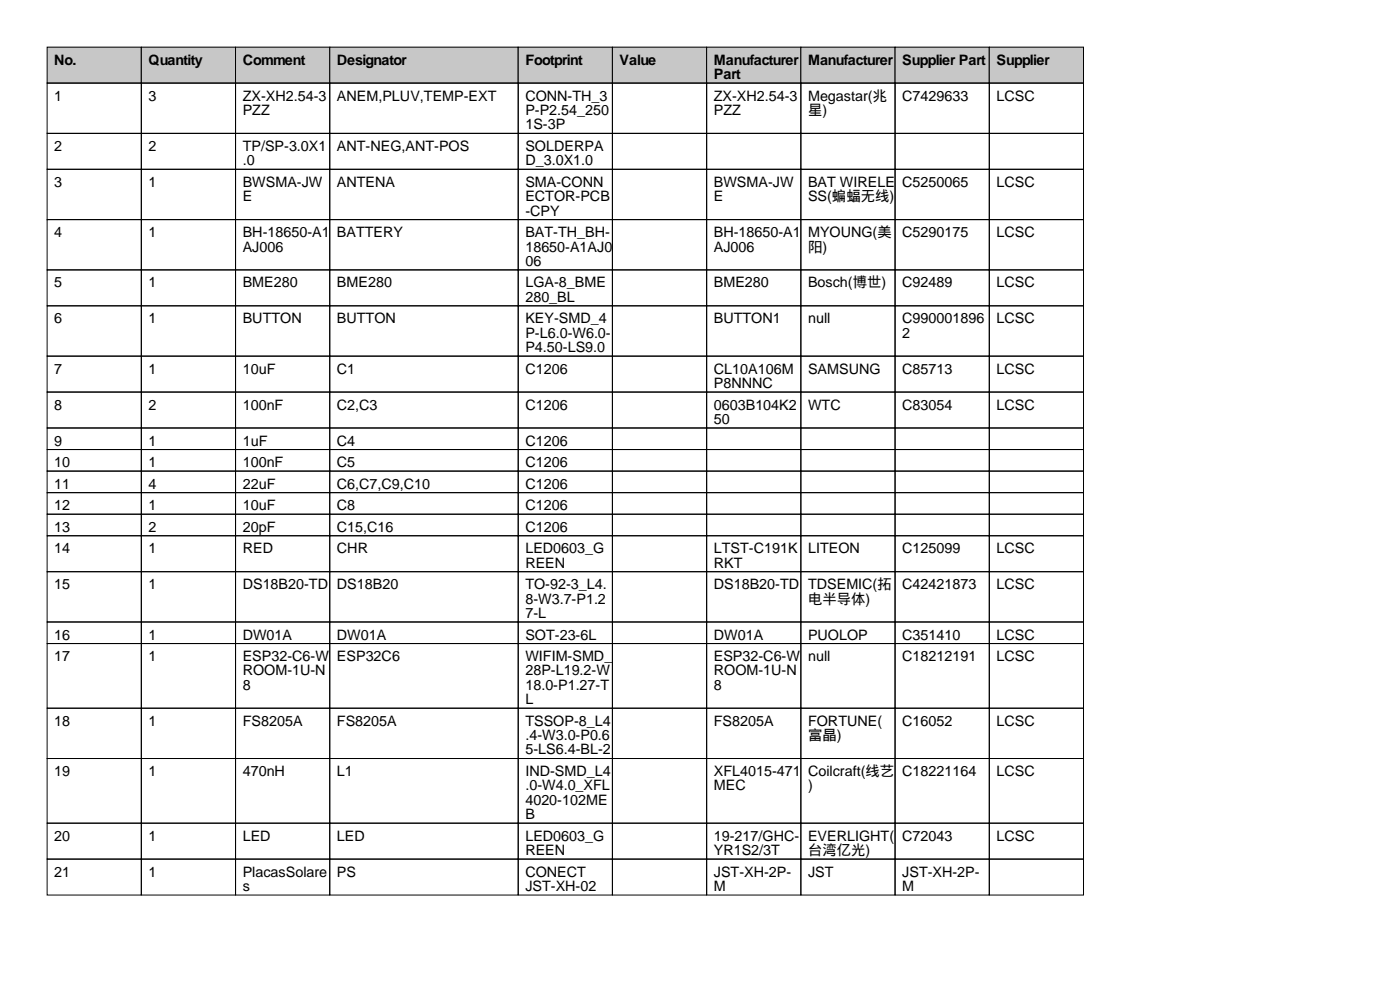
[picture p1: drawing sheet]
<svg xmlns="http://www.w3.org/2000/svg" width="297mm" height="210mm" viewBox="0 0 297 210" stroke-linecap="round" stroke-linejoin="round" font-family="sans-serif">
<defs><g id="words">
<g font-size="3">
<text x="11.5" y="13.7">No.</text>
<text x="31.5" y="13.7">Quantity</text>
<text x="51.5" y="13.7">Comment</text>
<text x="71.5" y="13.7">Designator</text>
<text x="111.5" y="13.7">Footprint</text>
<text x="131.5" y="13.7">Value</text>
<text x="151.5" y="13.7">Manufacturer</text>
<text x="151.5" y="16.8">Part</text>
<text x="171.5" y="13.7">Manufacturer</text>
<text x="191.5" y="13.7">Supplier Part</text>
<text x="211.5" y="13.7">Supplier</text>
<text x="11.5" y="21.3">1</text>
<text x="31.5" y="21.3">3</text>
<text x="51.5" y="21.3">ZX-XH2.54-3</text>
<text x="71.5" y="21.3">ANEM,PLUV,TEMP-EXT</text>
<text x="111.5" y="21.3">CONN-TH_3</text>
<text x="151.5" y="21.3">ZX-XH2.54-3</text>
<text x="171.5" y="21.3">Megastar(兆</text>
<text x="191.5" y="21.3">C7429633</text>
<text x="211.5" y="21.3">LCSC</text>
<text x="51.5" y="24.4">PZZ</text>
<text x="111.5" y="24.4">P-P2.54_250</text>
<text x="111.5" y="27.4">1S-3P</text>
<text x="151.5" y="24.4">PZZ</text>
<text x="171.5" y="24.4">星)</text>
<text x="11.5" y="32">2</text>
<text x="31.5" y="32">2</text>
<text x="51.5" y="32">TP/SP-3.0X1</text>
<text x="51.5" y="35.1">.0</text>
<text x="71.5" y="32">ANT-NEG,ANT-POS</text>
<text x="111.5" y="32">SOLDERPA</text>
<text x="111.5" y="35.1">D_3.0X1.0</text>
<text x="11.5" y="39.6">3</text>
<text x="31.5" y="39.6">1</text>
<text x="51.5" y="39.6">BWSMA-JW</text>
<text x="71.5" y="39.6">ANTENA</text>
<text x="111.5" y="39.6">SMA-CONN</text>
<text x="151.5" y="39.6">BWSMA-JW</text>
<text x="171.5" y="39.6">BAT WIRELE</text>
<text x="191.5" y="39.6">C5250065</text>
<text x="211.5" y="39.6">LCSC</text>
<text x="51.5" y="42.7">E</text>
<text x="111.5" y="42.7">ECTOR-PCB</text>
<text x="111.5" y="45.7">-CPY</text>
<text x="151.5" y="42.7">E</text>
<text x="171.5" y="42.7">SS(蝙蝠无线)</text>
<text x="11.5" y="50.3">4</text>
<text x="31.5" y="50.3">1</text>
<text x="51.5" y="50.3">BH-18650-A1</text>
<text x="51.5" y="53.3">AJ006</text>
<text x="71.5" y="50.3">BATTERY</text>
<text x="111.5" y="50.3">BAT-TH_BH-</text>
<text x="111.5" y="53.3">18650-A1AJ0</text>
<text x="151.5" y="50.3">BH-18650-A1</text>
<text x="151.5" y="53.3">AJ006</text>
<text x="171.5" y="50.3">MYOUNG(美</text>
<text x="171.5" y="53.3">阳)</text>
<text x="191.5" y="50.3">C5290175</text>
<text x="211.5" y="50.3">LCSC</text>
<text x="111.5" y="56.4">06</text>
<text x="11.5" y="61">5</text>
<text x="31.5" y="61">1</text>
<text x="51.5" y="61">BME280</text>
<text x="71.5" y="61">BME280</text>
<text x="111.5" y="61">LGA-8_BME</text>
<text x="111.5" y="64">280_BL</text>
<text x="151.5" y="61">BME280</text>
<text x="171.5" y="61">Bosch(博世)</text>
<text x="191.5" y="61">C92489</text>
<text x="211.5" y="61">LCSC</text>
<text x="11.5" y="68.6">6</text>
<text x="31.5" y="68.6">1</text>
<text x="51.5" y="68.6">BUTTON</text>
<text x="71.5" y="68.6">BUTTON</text>
<text x="111.5" y="68.6">KEY-SMD_4</text>
<text x="111.5" y="71.6">P-L6.0-W6.0-</text>
<text x="151.5" y="68.6">BUTTON1</text>
<text x="171.5" y="68.6">null</text>
<text x="191.5" y="68.6">C990001896</text>
<text x="191.5" y="71.6">2</text>
<text x="211.5" y="68.6">LCSC</text>
<text x="111.5" y="74.7">P4.50-LS9.0</text>
<text x="11.5" y="79.3">7</text>
<text x="31.5" y="79.3">1</text>
<text x="51.5" y="79.3">10uF</text>
<text x="71.5" y="79.3">C1</text>
<text x="111.5" y="79.3">C1206</text>
<text x="151.5" y="79.3">CL10A106M</text>
<text x="151.5" y="82.3">P8NNNC</text>
<text x="171.5" y="79.3">SAMSUNG</text>
<text x="191.5" y="79.3">C85713</text>
<text x="211.5" y="79.3">LCSC</text>
<text x="11.5" y="86.9">8</text>
<text x="31.5" y="86.9">2</text>
<text x="51.5" y="86.9">100nF</text>
<text x="71.5" y="86.9">C2,C3</text>
<text x="111.5" y="86.9">C1206</text>
<text x="151.5" y="86.9">0603B104K2</text>
<text x="151.5" y="89.9">50</text>
<text x="171.5" y="86.9">WTC</text>
<text x="191.5" y="86.9">C83054</text>
<text x="211.5" y="86.9">LCSC</text>
<text x="11.5" y="94.5">9</text>
<text x="31.5" y="94.5">1</text>
<text x="51.5" y="94.5">1uF</text>
<text x="71.5" y="94.5">C4</text>
<text x="111.5" y="94.5">C1206</text>
<text x="11.5" y="99.1">10</text>
<text x="31.5" y="99.1">1</text>
<text x="51.5" y="99.1">100nF</text>
<text x="71.5" y="99.1">C5</text>
<text x="111.5" y="99.1">C1206</text>
<text x="11.5" y="103.6">11</text>
<text x="31.5" y="103.6">4</text>
<text x="51.5" y="103.6">22uF</text>
<text x="71.5" y="103.6">C6,C7,C9,C10</text>
<text x="111.5" y="103.6">C1206</text>
<text x="11.5" y="108.2">12</text>
<text x="11.5" y="112.8">13</text>
<text x="31.5" y="108.2">1</text>
<text x="31.5" y="112.8">2</text>
<text x="51.5" y="108.2">10uF</text>
<text x="51.5" y="112.8">20pF</text>
<text x="71.5" y="108.2">C8</text>
<text x="71.5" y="112.8">C15,C16</text>
<text x="111.5" y="108.2">C1206</text>
<text x="111.5" y="112.8">C1206</text>
<text x="11.5" y="117.4">14</text>
<text x="31.5" y="117.4">1</text>
<text x="51.5" y="117.4">RED</text>
<text x="71.5" y="117.4">CHR</text>
<text x="111.5" y="117.4">LED0603_G</text>
<text x="151.5" y="117.4">LTST-C191K</text>
<text x="171.5" y="117.4">LITEON</text>
<text x="191.5" y="117.4">C125099</text>
<text x="211.5" y="117.4">LCSC</text>
<text x="11.5" y="125">15</text>
<text x="31.5" y="125">1</text>
<text x="51.5" y="125">DS18B20-TD</text>
<text x="71.5" y="125">DS18B20</text>
<text x="111.5" y="120.4">REEN</text>
<text x="111.5" y="125">TO-92-3_L4.</text>
<text x="151.5" y="120.4">RKT</text>
<text x="151.5" y="125">DS18B20-TD</text>
<text x="171.5" y="125">TDSEMIC(拓</text>
<text x="191.5" y="125">C42421873</text>
<text x="211.5" y="125">LCSC</text>
<text x="111.5" y="128">8-W3.7-P1.2</text>
<text x="111.5" y="131.1">7-L</text>
<text x="171.5" y="128">电半导体)</text>
<text x="11.5" y="135.6">16</text>
<text x="31.5" y="135.6">1</text>
<text x="51.5" y="135.6">DW01A</text>
<text x="71.5" y="135.6">DW01A</text>
<text x="111.5" y="135.6">SOT-23-6L</text>
<text x="151.5" y="135.6">DW01A</text>
<text x="171.5" y="135.6">PUOLOP</text>
<text x="191.5" y="135.6">C351410</text>
<text x="211.5" y="135.6">LCSC</text>
<text x="11.5" y="140.2">17</text>
<text x="31.5" y="140.2">1</text>
<text x="51.5" y="140.2">ESP32-C6-W</text>
<text x="51.5" y="143.3">ROOM-1U-N</text>
<text x="71.5" y="140.2">ESP32C6</text>
<text x="111.5" y="140.2">WIFIM-SMD_</text>
<text x="111.5" y="143.3">28P-L19.2-W</text>
<text x="151.5" y="140.2">ESP32-C6-W</text>
<text x="151.5" y="143.3">ROOM-1U-N</text>
<text x="171.5" y="140.2">null</text>
<text x="191.5" y="140.2">C18212191</text>
<text x="211.5" y="140.2">LCSC</text>
<text x="51.5" y="146.3">8</text>
<text x="111.5" y="146.3">18.0-P1.27-T</text>
<text x="111.5" y="149.4">L</text>
<text x="151.5" y="146.3">8</text>
<text x="11.5" y="153.9">18</text>
<text x="31.5" y="153.9">1</text>
<text x="51.5" y="153.9">FS8205A</text>
<text x="71.5" y="153.9">FS8205A</text>
<text x="111.5" y="153.9">TSSOP-8_L4</text>
<text x="151.5" y="153.9">FS8205A</text>
<text x="171.5" y="153.9">FORTUNE(</text>
<text x="191.5" y="153.9">C16052</text>
<text x="211.5" y="153.9">LCSC</text>
<text x="111.5" y="157">.4-W3.0-P0.6</text>
<text x="111.5" y="160">5-LS6.4-BL-2</text>
<text x="171.5" y="157">富晶)</text>
<text x="11.5" y="164.6">19</text>
<text x="31.5" y="164.6">1</text>
<text x="51.5" y="164.6">470nH</text>
<text x="71.5" y="164.6">L1</text>
<text x="111.5" y="164.6">IND-SMD_L4</text>
<text x="111.5" y="167.6">.0-W4.0_XFL</text>
<text x="151.5" y="164.6">XFL4015-471</text>
<text x="151.5" y="167.6">MEC</text>
<text x="171.5" y="164.6">Coilcraft(线艺</text>
<text x="171.5" y="167.6">)</text>
<text x="191.5" y="164.6">C18221164</text>
<text x="211.5" y="164.6">LCSC</text>
<text x="111.5" y="170.7">4020-102ME</text>
<text x="111.5" y="173.7">B</text>
<text x="11.5" y="178.3">20</text>
<text x="31.5" y="178.3">1</text>
<text x="51.5" y="178.3">LED</text>
<text x="71.5" y="178.3">LED</text>
<text x="111.5" y="178.3">LED0603_G</text>
<text x="151.5" y="178.3">19-217/GHC-</text>
<text x="171.5" y="178.3">EVERLIGHT(</text>
<text x="191.5" y="178.3">C72043</text>
<text x="211.5" y="178.3">LCSC</text>
<text x="11.5" y="185.9">21</text>
<text x="31.5" y="185.9">1</text>
<text x="51.5" y="185.9">PlacasSolare</text>
<text x="71.5" y="185.9">PS</text>
<text x="111.5" y="181.4">REEN</text>
<text x="111.5" y="185.9">CONECT</text>
<text x="151.5" y="181.4">YR1S2/3T</text>
<text x="151.5" y="185.9">JST-XH-2P-</text>
<text x="171.5" y="181.4">台湾亿光)</text>
<text x="171.5" y="185.9">JST</text>
<text x="191.5" y="185.9">JST-XH-2P-</text>
<text x="51.5" y="189">s</text>
<text x="111.5" y="189">JST-XH-02</text>
<text x="151.5" y="189">M</text>
<text x="191.5" y="189">M</text>
</g>
</g></defs>
<g fill="#c7c7c7" stroke="#000" stroke-width=".21">
<path d="M10 10h20v7.6h-20z"/>
<path d="M30 10h20v7.6h-20z"/>
<path d="M50 10h20v7.6h-20z"/>
<path d="M70 10h40v7.6h-40z"/>
<path d="M110 10h20v7.6h-20z"/>
<path d="M130 10h20v7.6h-20z"/>
<path d="M150 10h20v7.6h-20z"/>
<path d="M170 10h20v7.6h-20z"/>
<path d="M190 10h20v7.6h-20z"/>
<path d="M210 10h20v7.6h-20z"/>
</g>
<g fill="none" stroke="#000" stroke-width=".21">
<path d="M10 17.6h20v10.7h-20zM30 17.6h20v10.7h-20zM50 17.6h20v10.7h-20zM70 17.6h40v10.7h-40zM110 17.6h20v10.7h-20zM130 17.6h20v10.7h-20zM150 17.6h20v10.7h-20zM170 17.6h20v10.7h-20zM190 17.6h20v10.7h-20zM210 17.6h20v10.7h-20zM10 28.3h20v7.6h-20zM10 35.9h20v10.7h-20z"/>
<path d="M30 28.3h20v7.6h-20zM30 35.9h20v10.7h-20zM50 28.3h20v7.6h-20zM50 35.9h20v10.7h-20zM70 28.3h40v7.6h-40zM70 35.9h40v10.7h-40zM110 28.3h20v7.6h-20zM110 35.9h20v10.7h-20zM130 28.3h20v7.6h-20zM130 35.9h20v10.7h-20zM150 28.3h20v7.6h-20zM150 35.9h20v10.7h-20z"/>
<path d="M170 28.3h20v7.6h-20zM170 35.9h20v10.7h-20zM190 28.3h20v7.6h-20zM190 35.9h20v10.7h-20zM210 28.3h20v7.6h-20zM210 35.9h20v10.7h-20zM10 46.6h20v10.6h-20zM10 57.2h20v7.7h-20zM30 46.6h20v10.6h-20zM30 57.2h20v7.7h-20zM50 46.6h20v10.6h-20zM50 57.2h20v7.7h-20z"/>
<path d="M70 46.6h40v10.6h-40zM70 57.2h40v7.7h-40zM110 46.6h20v10.6h-20zM110 57.2h20v7.7h-20zM130 46.6h20v10.6h-20zM130 57.2h20v7.7h-20zM150 46.6h20v10.6h-20zM150 57.2h20v7.7h-20zM170 46.6h20v10.6h-20zM170 57.2h20v7.7h-20zM190 46.6h20v10.6h-20zM190 57.2h20v7.7h-20z"/>
<path d="M210 46.6h20v10.6h-20zM210 57.2h20v7.7h-20zM10 64.9h20v10.6h-20zM10 75.5h20v7.7h-20zM30 64.9h20v10.6h-20zM30 75.5h20v7.7h-20zM50 64.9h20v10.6h-20zM50 75.5h20v7.7h-20zM70 64.9h40v10.6h-40zM70 75.5h40v7.7h-40zM110 64.9h20v10.6h-20zM110 75.5h20v7.7h-20z"/>
<path d="M130 64.9h20v10.6h-20zM130 75.5h20v7.7h-20zM150 64.9h20v10.6h-20zM150 75.5h20v7.7h-20zM170 64.9h20v10.6h-20zM170 75.5h20v7.7h-20zM190 64.9h20v10.6h-20zM190 75.5h20v7.7h-20zM210 64.9h20v10.6h-20zM210 75.5h20v7.7h-20zM10 83.2h20v7.6h-20zM10 90.8h20v4.5h-20z"/>
<path d="M10 95.3h20v4.6h-20zM10 99.9h20v4.6h-20zM30 83.2h20v7.6h-20zM30 90.8h20v4.5h-20zM30 95.3h20v4.6h-20zM30 99.9h20v4.6h-20zM50 83.2h20v7.6h-20zM50 90.8h20v4.5h-20zM50 95.3h20v4.6h-20zM50 99.9h20v4.6h-20zM70 83.2h40v7.6h-40zM70 90.8h40v4.5h-40z"/>
<path d="M70 95.3h40v4.6h-40zM70 99.9h40v4.6h-40zM110 83.2h20v7.6h-20zM110 90.8h20v4.5h-20zM110 95.3h20v4.6h-20zM110 99.9h20v4.6h-20zM130 83.2h20v7.6h-20zM130 90.8h20v4.5h-20zM130 95.3h20v4.6h-20zM130 99.9h20v4.6h-20zM150 83.2h20v7.6h-20zM150 90.8h20v4.5h-20z"/>
<path d="M150 95.3h20v4.6h-20zM150 99.9h20v4.6h-20zM170 83.2h20v7.6h-20zM170 90.8h20v4.5h-20zM170 95.3h20v4.6h-20zM170 99.9h20v4.6h-20zM190 83.2h20v7.6h-20zM190 90.8h20v4.5h-20zM190 95.3h20v4.6h-20zM190 99.9h20v4.6h-20zM210 83.2h20v7.6h-20zM210 90.8h20v4.5h-20z"/>
<path d="M210 95.3h20v4.6h-20zM210 99.9h20v4.6h-20zM10 104.5h20v4.6h-20zM10 109.1h20v4.5h-20zM10 113.6h20v7.7h-20zM30 104.5h20v4.6h-20zM30 109.1h20v4.5h-20zM30 113.6h20v7.7h-20zM50 104.5h20v4.6h-20zM50 109.1h20v4.5h-20zM50 113.6h20v7.7h-20zM70 104.5h40v4.6h-40z"/>
<path d="M70 109.1h40v4.5h-40zM70 113.6h40v7.7h-40zM110 104.5h20v4.6h-20zM110 109.1h20v4.5h-20zM110 113.6h20v7.7h-20zM130 104.5h20v4.6h-20zM130 109.1h20v4.5h-20zM130 113.6h20v7.7h-20zM150 104.5h20v4.6h-20zM150 109.1h20v4.5h-20zM150 113.6h20v7.7h-20zM170 104.5h20v4.6h-20z"/>
<path d="M170 109.1h20v4.5h-20zM170 113.6h20v7.7h-20zM190 104.5h20v4.6h-20zM190 109.1h20v4.5h-20zM190 113.6h20v7.7h-20zM210 104.5h20v4.6h-20zM210 109.1h20v4.5h-20zM210 113.6h20v7.7h-20zM10 121.3h20v10.6h-20zM10 131.9h20v4.6h-20zM10 136.5h20v13.7h-20zM30 121.3h20v10.6h-20z"/>
<path d="M30 131.9h20v4.6h-20zM30 136.5h20v13.7h-20zM50 121.3h20v10.6h-20zM50 131.9h20v4.6h-20zM50 136.5h20v13.7h-20zM70 121.3h40v10.6h-40zM70 131.9h40v4.6h-40zM70 136.5h40v13.7h-40zM110 121.3h20v10.6h-20zM110 131.9h20v4.6h-20zM110 136.5h20v13.7h-20zM130 121.3h20v10.6h-20z"/>
<path d="M130 131.9h20v4.6h-20zM130 136.5h20v13.7h-20zM150 121.3h20v10.6h-20zM150 131.9h20v4.6h-20zM150 136.5h20v13.7h-20zM170 121.3h20v10.6h-20zM170 131.9h20v4.6h-20zM170 136.5h20v13.7h-20zM190 121.3h20v10.6h-20zM190 131.9h20v4.6h-20zM190 136.5h20v13.7h-20zM210 121.3h20v10.6h-20z"/>
<path d="M210 131.9h20v4.6h-20zM210 136.5h20v13.7h-20zM10 150.2h20v10.7h-20zM30 150.2h20v10.7h-20zM50 150.2h20v10.7h-20zM70 150.2h40v10.7h-40zM110 150.2h20v10.7h-20zM130 150.2h20v10.7h-20zM150 150.2h20v10.7h-20zM170 150.2h20v10.7h-20zM190 150.2h20v10.7h-20zM210 150.2h20v10.7h-20z"/>
<path d="M10 160.9h20v13.7h-20zM10 174.6h20v7.6h-20zM30 160.9h20v13.7h-20zM30 174.6h20v7.6h-20zM50 160.9h20v13.7h-20zM50 174.6h20v7.6h-20zM70 160.9h40v13.7h-40zM70 174.6h40v7.6h-40zM110 160.9h20v13.7h-20zM110 174.6h20v7.6h-20zM130 160.9h20v13.7h-20zM130 174.6h20v7.6h-20z"/>
<path d="M150 160.9h20v13.7h-20zM150 174.6h20v7.6h-20zM170 160.9h20v13.7h-20zM170 174.6h20v7.6h-20zM190 160.9h20v13.7h-20zM190 174.6h20v7.6h-20zM210 160.9h20v13.7h-20zM210 174.6h20v7.6h-20zM10 182.2h20v7.6h-20zM30 182.2h20v7.6h-20zM50 182.2h20v7.6h-20zM70 182.2h40v7.6h-40z"/>
<path d="M110 182.2h20v7.6h-20zM130 182.2h20v7.6h-20zM150 182.2h20v7.6h-20zM170 182.2h20v7.6h-20zM190 182.2h20v7.6h-20zM210 182.2h20v7.6h-20z"/>
</g>
<use href="#words"/>
</svg>
